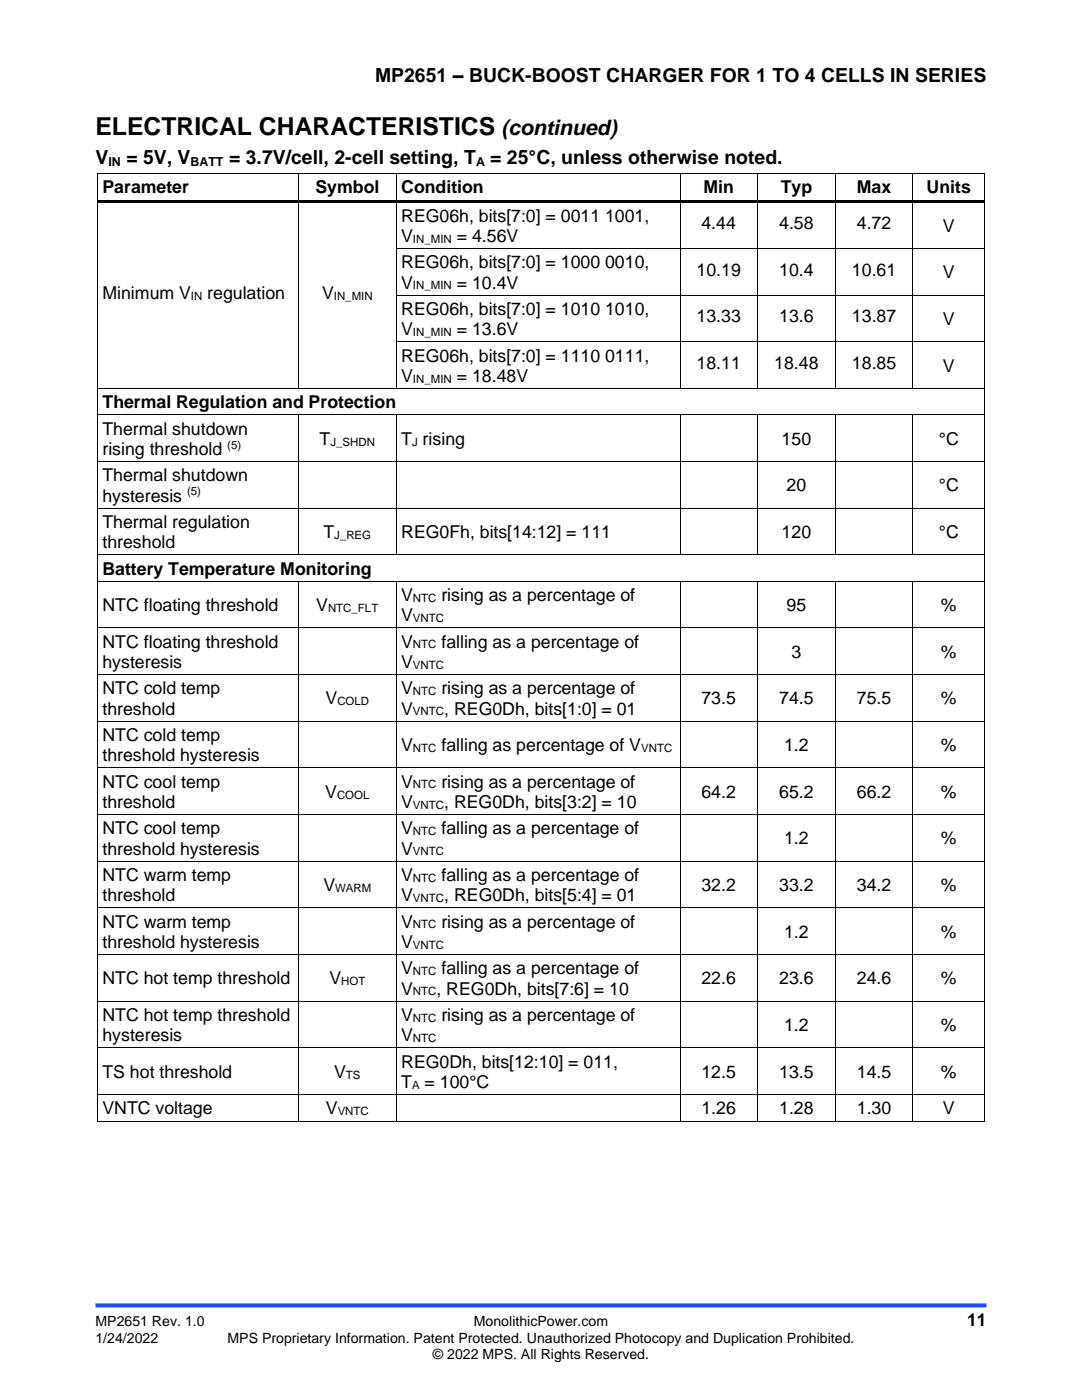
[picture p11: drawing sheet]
<svg xmlns="http://www.w3.org/2000/svg" width="216mm" height="279mm" viewBox="0 0 216 279" stroke-linecap="round" stroke-linejoin="round" font-family="sans-serif">
<defs><g id="words">
<text font-size="4.9" x="19" y="27">ELECTRICAL CHARACTERISTICS</text>
<text font-size="4.2" x="100.1" y="27">(continued)</text>
<g font-size="3.9">
<text x="74.8" y="16.3">MP2651 – BUCK-BOOST CHARGER FOR 1 TO 4 CELLS IN SERIES</text>
<text x="19" y="32.7">V</text>
<text x="25.2" y="32.7">= 5V, V</text>
<text x="45.7" y="32.7">= 3.7V/cell, 2-cell setting, T</text>
<text x="97.8" y="32.7">= 25°C, unless otherwise noted.</text>
</g>
<g font-size="3.5">
<text x="20.4" y="38.6">Parameter</text>
<text x="63" y="38.6">Symbol</text>
<text x="80.1" y="38.6">Condition</text>
<text x="140.4" y="38.6">Min</text>
<text x="155.8" y="38.6">Typ</text>
<text x="171" y="38.6">Max</text>
<text x="184.9" y="38.6">Units</text>
<text x="80.1" y="44.2">REG06h, bits[7:0] = 0011 1001,</text>
<text x="140" y="45.7">4.44</text>
<text x="155.5" y="45.7">4.58</text>
<text x="171" y="45.7">4.72</text>
<text x="188.2" y="46.3">V</text>
<text x="80.1" y="48.3">V</text>
<text x="80.1" y="53.5">REG06h, bits[7:0] = 1000 0010,</text>
<text x="91.2" y="48.3">= 4.56V</text>
<text x="20.4" y="59.7">Minimum V</text>
<text x="41.4" y="59.7">regulation</text>
<text x="64.3" y="59.7">V</text>
<text x="80.1" y="57.6">V</text>
<text x="91.2" y="57.6">= 10.4V</text>
<text x="139" y="55">10.19</text>
<text x="155.5" y="55">10.4</text>
<text x="170" y="55">10.61</text>
<text x="188.2" y="55.6">V</text>
<text x="80.1" y="62.9">REG06h, bits[7:0] = 1010 1010,</text>
<text x="139" y="64.4">13.33</text>
<text x="155.5" y="64.4">13.6</text>
<text x="170" y="64.4">13.87</text>
<text x="188.2" y="64.9">V</text>
<text x="80.1" y="66.9">V</text>
<text x="91.2" y="66.9">= 13.6V</text>
<text x="80.1" y="72.2">REG06h, bits[7:0] = 1110 0111,</text>
<text x="80.1" y="76.2">V</text>
<text x="91.2" y="76.2">= 18.48V</text>
<text x="139" y="73.7">18.11</text>
<text x="154.5" y="73.7">18.48</text>
<text x="170" y="73.7">18.85</text>
<text x="188.2" y="74.2">V</text>
<text x="20.4" y="81.5">Thermal Regulation and Protection</text>
<text x="20.4" y="86.7">Thermal shutdown</text>
<text x="63.8" y="88.8">T</text>
<text x="80.1" y="88.8">T rising</text>
<text x="156" y="88.8">150</text>
<text x="187.3" y="88.8">°C</text>
<text x="20.4" y="90.8">rising threshold</text>
<text x="20.4" y="96">Thermal shutdown</text>
<text x="20.4" y="100.1">hysteresis</text>
<text x="156.9" y="98.1">20</text>
<text x="187.3" y="98.1">°C</text>
<text x="20.4" y="105.4">Thermal regulation</text>
<text x="64.5" y="107.4">T</text>
<text x="80.1" y="107.4">REG0Fh, bits[14:12] = 111</text>
<text x="156" y="107.4">120</text>
<text x="187.3" y="107.4">°C</text>
<text x="20.4" y="109.4">threshold</text>
<text x="20.4" y="114.7">Battery Temperature Monitoring</text>
<text x="80.1" y="119.9">V</text>
<text x="88.1" y="119.9">rising as a percentage of</text>
<text x="20.4" y="121.9">NTC floating threshold</text>
<text x="63.1" y="121.9">V</text>
<text x="80.1" y="124">V</text>
<text x="156.9" y="121.9">95</text>
<text x="187.8" y="121.9">%</text>
<text x="20.4" y="129.2">NTC floating threshold</text>
<text x="80.1" y="129.2">V</text>
<text x="88.1" y="129.2">falling as a percentage of</text>
<text x="157.9" y="131.3">3</text>
<text x="187.8" y="131.3">%</text>
<text x="20.4" y="133.3">hysteresis</text>
<text x="80.1" y="133.3">V</text>
<text x="20.4" y="138.5">NTC cold temp</text>
<text x="20.4" y="142.6">threshold</text>
<text x="65" y="140.6">V</text>
<text x="80.1" y="138.5">V</text>
<text x="80.1" y="142.6">V</text>
<text x="88.1" y="138.5">rising as a percentage of</text>
<text x="88.6" y="142.6">, REG0Dh, bits[1:0] = 01</text>
<text x="140" y="140.6">73.5</text>
<text x="155.5" y="140.6">74.5</text>
<text x="171" y="140.6">75.5</text>
<text x="187.8" y="140.6">%</text>
<text x="20.4" y="147.9">NTC cold temp</text>
<text x="80.1" y="149.9">V</text>
<text x="88.1" y="149.9">falling as percentage of V</text>
<text x="156.5" y="149.9">1.2</text>
<text x="187.8" y="149.9">%</text>
<text x="20.4" y="151.9">threshold hysteresis</text>
<text x="20.4" y="157.2">NTC cool temp</text>
<text x="20.4" y="161.2">threshold</text>
<text x="64.9" y="159.2">V</text>
<text x="80.1" y="157.2">V</text>
<text x="80.1" y="161.2">V</text>
<text x="88.1" y="157.2">rising as a percentage of</text>
<text x="88.6" y="161.2">, REG0Dh, bits[3:2] = 10</text>
<text x="140" y="159.2">64.2</text>
<text x="155.5" y="159.2">65.2</text>
<text x="171" y="159.2">66.2</text>
<text x="187.8" y="159.2">%</text>
<text x="20.4" y="166.5">NTC cool temp</text>
<text x="80.1" y="166.5">V</text>
<text x="88.1" y="166.5">falling as a percentage of</text>
<text x="20.4" y="170.6">threshold hysteresis</text>
<text x="80.1" y="170.6">V</text>
<text x="156.5" y="168.5">1.2</text>
<text x="187.8" y="168.5">%</text>
<text x="20.4" y="175.8">NTC warm temp</text>
<text x="20.4" y="179.9">threshold</text>
<text x="64.5" y="177.8">V</text>
<text x="80.1" y="175.8">V</text>
<text x="80.1" y="179.9">V</text>
<text x="88.1" y="175.8">falling as a percentage of</text>
<text x="88.6" y="179.9">, REG0Dh, bits[5:4] = 01</text>
<text x="140" y="177.8">32.2</text>
<text x="155.5" y="177.8">33.2</text>
<text x="171" y="177.8">34.2</text>
<text x="187.8" y="177.8">%</text>
<text x="20.4" y="185.1">NTC warm temp</text>
<text x="80.1" y="185.1">V</text>
<text x="88.1" y="185.1">rising as a percentage of</text>
<text x="20.4" y="189.2">threshold hysteresis</text>
<text x="80.1" y="189.2">V</text>
<text x="156.5" y="187.1">1.2</text>
<text x="187.8" y="187.1">%</text>
<text x="20.4" y="196.5">NTC hot temp threshold</text>
<text x="65.7" y="196.5">V</text>
<text x="80.1" y="194.4">V</text>
<text x="88.1" y="194.4">falling as a percentage of</text>
<text x="140" y="196.5">22.6</text>
<text x="155.5" y="196.5">23.6</text>
<text x="171" y="196.5">24.6</text>
<text x="187.8" y="196.5">%</text>
<text x="20.4" y="203.7">NTC hot temp threshold</text>
<text x="80.1" y="198.5">V</text>
<text x="80.1" y="203.7">V</text>
<text x="87.1" y="198.5">, REG0Dh, bits[7:6] = 10</text>
<text x="88.1" y="203.7">rising as a percentage of</text>
<text x="20.4" y="207.8">hysteresis</text>
<text x="80.1" y="207.8">V</text>
<text x="156.5" y="205.8">1.2</text>
<text x="187.8" y="205.8">%</text>
<text x="20.4" y="215.1">TS hot threshold</text>
<text x="66.7" y="215.1">V</text>
<text x="80.1" y="213.1">REG0Dh, bits[12:10] = 011,</text>
<text x="140" y="215.1">12.5</text>
<text x="155.5" y="215.1">13.5</text>
<text x="171" y="215.1">14.5</text>
<text x="187.8" y="215.1">%</text>
<text x="80.1" y="217.1">T</text>
<text x="84.7" y="217.1">= 100°C</text>
<text x="20.4" y="222.4">VNTC voltage</text>
<text x="65" y="222.4">V</text>
<text x="140" y="222.4">1.26</text>
<text x="155.5" y="222.4">1.28</text>
<text x="171" y="222.4">1.30</text>
<text x="188.2" y="222.4">V</text>
<text x="193" y="264.6">11</text>
</g>
<g font-size="2.8">
<text x="19" y="264.6">MP2651 Rev. 1.0</text>
<text x="19" y="267.9">1/24/2022</text>
<text x="45.4" y="267.9">MPS Proprietary Information. Patent Protected. Unauthorized Photocopy and Duplication Prohibited.</text>
<text x="94.6" y="264.6">MonolithicPower.com</text>
<text x="86.4" y="271.2">© 2022 MPS. All Rights Reserved.</text>
</g>
<g font-size="2.5">
<text x="21.6" y="33.1">IN</text>
<text x="38" y="33.1">BATT</text>
<text x="95" y="33.1">A</text>
</g>
<g font-size="2.3">
<text x="82.4" y="48.5">IN_MIN</text>
<text x="38.1" y="59.9">IN</text>
<text x="66.6" y="59.9">IN_MIN</text>
<text x="82.4" y="57.8">IN_MIN</text>
<text x="82.4" y="67.1">IN_MIN</text>
<text x="82.4" y="76.4">IN_MIN</text>
<text x="45.3" y="89.6">(5)</text>
<text x="65.9" y="88.9">J_SHDN</text>
<text x="82.2" y="88.9">J</text>
<text x="37.3" y="98.9">(5)</text>
<text x="66.7" y="107.6">J_REG</text>
<text x="65.5" y="122.1">NTC_FLT</text>
<text x="82.4" y="120.1">NTC</text>
<text x="82.4" y="124.1">VNTC</text>
<text x="82.4" y="129.4">NTC</text>
<text x="82.4" y="133.5">VNTC</text>
<text x="67.3" y="140.7">COLD</text>
<text x="82.4" y="138.7">NTC</text>
<text x="82.4" y="142.8">VNTC</text>
<text x="82.4" y="150.1">NTC</text>
<text x="127.9" y="150.1">VNTC</text>
<text x="67.3" y="159.4">COOL</text>
<text x="82.4" y="157.3">NTC</text>
<text x="82.4" y="161.4">VNTC</text>
<text x="82.4" y="166.7">NTC</text>
<text x="82.4" y="170.7">VNTC</text>
<text x="66.9" y="178">WARM</text>
<text x="82.4" y="176">NTC</text>
<text x="82.4" y="180">VNTC</text>
<text x="82.4" y="185.3">NTC</text>
<text x="82.4" y="189.3">VNTC</text>
<text x="68.1" y="196.6">HOT</text>
<text x="82.4" y="194.6">NTC</text>
<text x="82.4" y="198.7">NTC</text>
<text x="82.4" y="203.9">NTC</text>
<text x="82.4" y="208">NTC</text>
<text x="69" y="215.3">TS</text>
<text x="82.2" y="217.3">A</text>
<text x="67.4" y="222.5">VNTC</text>
</g>
</g></defs>
<path d="M19 260.5h177.8" fill="none" stroke="#1c4eff" stroke-width=".79" stroke-linecap="butt"/>
<g fill="#000">
<path d="M19.3 34.6h.2v.7h-.2z" fill-rule="evenodd"/>
<path d="M19.3 34.6h.2v.2h-.2z" fill-rule="evenodd"/>
<path d="M59.5 34.8h.2v.5h-.2z" fill-rule="evenodd"/>
<path d="M59.5 34.6h.2v.2h-.2z" fill-rule="evenodd"/>
<path d="M78.9 34.8h.2v.5h-.2z" fill-rule="evenodd"/>
<path d="M78.9 34.6h.2v.2h-.2z" fill-rule="evenodd"/>
<path d="M135.6 34.8h.2v.5h-.2z" fill-rule="evenodd"/>
<path d="M135.6 34.6h.2v.2h-.2z" fill-rule="evenodd"/>
<path d="M151.1 34.8h.1v.5h-.1z" fill-rule="evenodd"/>
<path d="M151.1 34.6h.1v.2h-.1z" fill-rule="evenodd"/>
<path d="M166.6 34.8h.2v.5h-.2z" fill-rule="evenodd"/>
<path d="M166.6 34.6h.2v.2h-.2z" fill-rule="evenodd"/>
<path d="M182.1 34.8h.2v.5h-.2z" fill-rule="evenodd"/>
<path d="M182.1 34.6h.2v.2h-.2z" fill-rule="evenodd"/>
<path d="M196.4 34.6h.2v.7h-.2z" fill-rule="evenodd"/>
<path d="M196.4 34.6h.2v.2h-.2z" fill-rule="evenodd"/>
<path d="M19.3 39.9h.2v1h-.2z" fill-rule="evenodd"/>
<path d="M19.3 49.5h.2v.7h-.2z" fill-rule="evenodd"/>
<path d="M19.3 58.9h.2v.6h-.2z" fill-rule="evenodd"/>
<path d="M19.5 39.9h40v.5h-40z" fill-rule="evenodd"/>
<path d="M59.5 40.4h.2v.5h-.2z" fill-rule="evenodd"/>
<path d="M59.5 39.9h.6v.5h-.6z" fill-rule="evenodd"/>
<path d="M59.5 49.5h.2v.7h-.2z" fill-rule="evenodd"/>
<path d="M59.5 58.9h.2v.6h-.2z" fill-rule="evenodd"/>
<path d="M60.1 39.9h18.8v.5h-18.8z" fill-rule="evenodd"/>
<path d="M78.9 40.4h.2v.5h-.2z" fill-rule="evenodd"/>
<path d="M78.9 39.9h.6v.5h-.6z" fill-rule="evenodd"/>
<path d="M78.9 49.5h.2v.7h-.2z" fill-rule="evenodd"/>
<path d="M78.9 58.9h.2v.6h-.2z" fill-rule="evenodd"/>
<path d="M79.5 39.9h56.1v.5h-56.1z" fill-rule="evenodd"/>
<path d="M135.6 40.4h.2v.5h-.2z" fill-rule="evenodd"/>
<path d="M135.6 39.9h.5v.5h-.5z" fill-rule="evenodd"/>
<path d="M135.6 49.5h.2v.7h-.2z" fill-rule="evenodd"/>
<path d="M135.6 58.9h.2v.6h-.2z" fill-rule="evenodd"/>
<path d="M136.1 39.9h15v.5h-15z" fill-rule="evenodd"/>
<path d="M151.1 40.4h.1v.5h-.1z" fill-rule="evenodd"/>
<path d="M151.1 39.9h.5v.5h-.5z" fill-rule="evenodd"/>
<path d="M151.1 49.5h.1v.7h-.1z" fill-rule="evenodd"/>
<path d="M151.1 58.9h.1v.6h-.1z" fill-rule="evenodd"/>
<path d="M151.6 39.9h15v.5h-15z" fill-rule="evenodd"/>
<path d="M166.6 40.4h.2v.5h-.2z" fill-rule="evenodd"/>
<path d="M166.6 39.9h.5v.5h-.5z" fill-rule="evenodd"/>
<path d="M166.6 49.5h.2v.7h-.2z" fill-rule="evenodd"/>
<path d="M166.6 58.9h.2v.6h-.2z" fill-rule="evenodd"/>
<path d="M167.1 39.9h15v.5h-15z" fill-rule="evenodd"/>
<path d="M182.1 40.4h.2v.5h-.2z" fill-rule="evenodd"/>
<path d="M182.1 39.9h.5v.5h-.5z" fill-rule="evenodd"/>
<path d="M182.1 49.5h.2v.7h-.2z" fill-rule="evenodd"/>
<path d="M182.1 58.9h.2v.6h-.2z" fill-rule="evenodd"/>
<path d="M182.6 39.9h13.8v.5h-13.8z" fill-rule="evenodd"/>
<path d="M196.4 39.9h.2v1h-.2z" fill-rule="evenodd"/>
<path d="M196.4 49.5h.2v.7h-.2z" fill-rule="evenodd"/>
<path d="M196.4 58.9h.2v.6h-.2z" fill-rule="evenodd"/>
<path d="M19.3 68.2h.2v.7h-.2z" fill-rule="evenodd"/>
<path d="M19.3 77.5h.2v.7h-.2z" fill-rule="evenodd"/>
<path d="M59.5 68.2h.2v.7h-.2z" fill-rule="evenodd"/>
<path d="M59.5 77.5h.2v.1h-.2z" fill-rule="evenodd"/>
<path d="M78.9 68.2h.2v.7h-.2z" fill-rule="evenodd"/>
<path d="M78.9 77.5h.2v.1h-.2z" fill-rule="evenodd"/>
<path d="M135.6 68.2h.2v.7h-.2z" fill-rule="evenodd"/>
<path d="M135.6 77.5h.2v.1h-.2z" fill-rule="evenodd"/>
<path d="M151.1 68.2h.1v.7h-.1z" fill-rule="evenodd"/>
<path d="M151.1 77.5h.1v.1h-.1z" fill-rule="evenodd"/>
<path d="M166.6 68.2h.2v.7h-.2z" fill-rule="evenodd"/>
<path d="M166.6 77.5h.2v.1h-.2z" fill-rule="evenodd"/>
<path d="M182.1 68.2h.2v.7h-.2z" fill-rule="evenodd"/>
<path d="M182.1 77.5h.2v.1h-.2z" fill-rule="evenodd"/>
<path d="M196.4 68.2h.2v.7h-.2z" fill-rule="evenodd"/>
<path d="M196.4 77.5h.2v.7h-.2z" fill-rule="evenodd"/>
<path d="M19.3 82.7h.2v.7h-.2z" fill-rule="evenodd"/>
<path d="M19.3 92h.2v.7h-.2z" fill-rule="evenodd"/>
<path d="M59.5 82.9h.2v.5h-.2z" fill-rule="evenodd"/>
<path d="M59.5 82.7h.2v.2h-.2z" fill-rule="evenodd"/>
<path d="M59.5 92h.2v.7h-.2z" fill-rule="evenodd"/>
<path d="M78.9 82.9h.2v.5h-.2z" fill-rule="evenodd"/>
<path d="M78.9 82.7h.2v.2h-.2z" fill-rule="evenodd"/>
<path d="M78.9 92h.2v.7h-.2z" fill-rule="evenodd"/>
<path d="M135.6 82.9h.2v.5h-.2z" fill-rule="evenodd"/>
<path d="M135.6 82.7h.2v.2h-.2z" fill-rule="evenodd"/>
<path d="M135.6 92h.2v.7h-.2z" fill-rule="evenodd"/>
<path d="M151.1 82.9h.1v.5h-.1z" fill-rule="evenodd"/>
<path d="M151.1 82.7h.1v.2h-.1z" fill-rule="evenodd"/>
<path d="M151.1 92h.1v.7h-.1z" fill-rule="evenodd"/>
<path d="M166.6 82.9h.2v.5h-.2z" fill-rule="evenodd"/>
<path d="M166.6 82.7h.2v.2h-.2z" fill-rule="evenodd"/>
<path d="M166.6 92h.2v.7h-.2z" fill-rule="evenodd"/>
<path d="M182.1 82.9h.2v.5h-.2z" fill-rule="evenodd"/>
<path d="M182.1 82.7h.2v.2h-.2z" fill-rule="evenodd"/>
<path d="M182.1 92h.2v.7h-.2z" fill-rule="evenodd"/>
<path d="M196.4 82.7h.2v.7h-.2z" fill-rule="evenodd"/>
<path d="M196.4 92h.2v.7h-.2z" fill-rule="evenodd"/>
<path d="M19.3 101.4h.2v.7h-.2z" fill-rule="evenodd"/>
<path d="M19.3 110.7h.2v.7h-.2z" fill-rule="evenodd"/>
<path d="M19.3 115.9h.2v.7h-.2z" fill-rule="evenodd"/>
<path d="M59.5 101.4h.2v.7h-.2z" fill-rule="evenodd"/>
<path d="M59.5 110.7h.2v.1h-.2z" fill-rule="evenodd"/>
<path d="M59.5 116.1h.2v.5h-.2z" fill-rule="evenodd"/>
<path d="M59.5 115.9h.2v.2h-.2z" fill-rule="evenodd"/>
<path d="M78.9 101.4h.2v.7h-.2z" fill-rule="evenodd"/>
<path d="M78.9 110.7h.2v.1h-.2z" fill-rule="evenodd"/>
<path d="M78.9 116.1h.2v.5h-.2z" fill-rule="evenodd"/>
<path d="M78.9 115.9h.2v.2h-.2z" fill-rule="evenodd"/>
<path d="M135.6 101.4h.2v.7h-.2z" fill-rule="evenodd"/>
<path d="M135.6 110.7h.2v.1h-.2z" fill-rule="evenodd"/>
<path d="M135.6 116.1h.2v.5h-.2z" fill-rule="evenodd"/>
<path d="M135.6 115.9h.2v.2h-.2z" fill-rule="evenodd"/>
<path d="M151.1 101.4h.1v.7h-.1z" fill-rule="evenodd"/>
<path d="M151.1 110.7h.1v.1h-.1z" fill-rule="evenodd"/>
<path d="M151.1 116.1h.1v.5h-.1z" fill-rule="evenodd"/>
<path d="M151.1 115.9h.1v.2h-.1z" fill-rule="evenodd"/>
<path d="M166.6 101.4h.2v.7h-.2z" fill-rule="evenodd"/>
<path d="M166.6 110.7h.2v.1h-.2z" fill-rule="evenodd"/>
<path d="M166.6 116.1h.2v.5h-.2z" fill-rule="evenodd"/>
<path d="M166.6 115.9h.2v.2h-.2z" fill-rule="evenodd"/>
<path d="M182.1 101.4h.2v.7h-.2z" fill-rule="evenodd"/>
<path d="M182.1 110.7h.2v.1h-.2z" fill-rule="evenodd"/>
<path d="M182.1 116.1h.2v.5h-.2z" fill-rule="evenodd"/>
<path d="M182.1 115.9h.2v.2h-.2z" fill-rule="evenodd"/>
<path d="M196.4 101.4h.2v.7h-.2z" fill-rule="evenodd"/>
<path d="M196.4 110.7h.2v.7h-.2z" fill-rule="evenodd"/>
<path d="M196.4 115.9h.2v.7h-.2z" fill-rule="evenodd"/>
<path d="M19.3 125.2h.2v.7h-.2z" fill-rule="evenodd"/>
<path d="M19.3 134.5h.2v.7h-.2z" fill-rule="evenodd"/>
<path d="M59.5 125.2h.2v.7h-.2z" fill-rule="evenodd"/>
<path d="M59.5 134.5h.2v.7h-.2z" fill-rule="evenodd"/>
<path d="M78.9 125.2h.2v.7h-.2z" fill-rule="evenodd"/>
<path d="M78.9 134.5h.2v.7h-.2z" fill-rule="evenodd"/>
<path d="M135.6 125.2h.2v.7h-.2z" fill-rule="evenodd"/>
<path d="M135.6 134.5h.2v.7h-.2z" fill-rule="evenodd"/>
<path d="M151.1 125.2h.1v.7h-.1z" fill-rule="evenodd"/>
<path d="M151.1 134.5h.1v.7h-.1z" fill-rule="evenodd"/>
<path d="M166.6 125.2h.2v.7h-.2z" fill-rule="evenodd"/>
<path d="M166.6 134.5h.2v.7h-.2z" fill-rule="evenodd"/>
<path d="M182.1 125.2h.2v.7h-.2z" fill-rule="evenodd"/>
<path d="M182.1 134.5h.2v.7h-.2z" fill-rule="evenodd"/>
<path d="M196.4 125.2h.2v.7h-.2z" fill-rule="evenodd"/>
<path d="M196.4 134.5h.2v.7h-.2z" fill-rule="evenodd"/>
<path d="M19.3 143.9h.2v.7h-.2z" fill-rule="evenodd"/>
<path d="M19.3 153.2h.2v.7h-.2z" fill-rule="evenodd"/>
<path d="M59.5 143.9h.2v.7h-.2z" fill-rule="evenodd"/>
<path d="M59.5 153.2h.2v.7h-.2z" fill-rule="evenodd"/>
<path d="M78.9 143.9h.2v.7h-.2z" fill-rule="evenodd"/>
<path d="M78.9 153.2h.2v.7h-.2z" fill-rule="evenodd"/>
<path d="M135.6 143.9h.2v.7h-.2z" fill-rule="evenodd"/>
<path d="M135.6 153.2h.2v.7h-.2z" fill-rule="evenodd"/>
<path d="M151.1 143.9h.1v.7h-.1z" fill-rule="evenodd"/>
<path d="M151.1 153.2h.1v.7h-.1z" fill-rule="evenodd"/>
<path d="M166.6 143.9h.2v.7h-.2z" fill-rule="evenodd"/>
<path d="M166.6 153.2h.2v.7h-.2z" fill-rule="evenodd"/>
<path d="M182.1 143.9h.2v.7h-.2z" fill-rule="evenodd"/>
<path d="M182.1 153.2h.2v.7h-.2z" fill-rule="evenodd"/>
<path d="M196.4 143.9h.2v.7h-.2z" fill-rule="evenodd"/>
<path d="M196.4 153.2h.2v.7h-.2z" fill-rule="evenodd"/>
<path d="M19.3 162.5h.2v.7h-.2z" fill-rule="evenodd"/>
<path d="M19.3 171.8h.2v.7h-.2z" fill-rule="evenodd"/>
<path d="M59.5 162.5h.2v.7h-.2z" fill-rule="evenodd"/>
<path d="M59.5 171.8h.2v.7h-.2z" fill-rule="evenodd"/>
<path d="M78.9 162.5h.2v.7h-.2z" fill-rule="evenodd"/>
<path d="M78.9 171.8h.2v.7h-.2z" fill-rule="evenodd"/>
<path d="M135.6 162.5h.2v.7h-.2z" fill-rule="evenodd"/>
<path d="M135.6 171.8h.2v.7h-.2z" fill-rule="evenodd"/>
<path d="M151.1 162.5h.1v.7h-.1z" fill-rule="evenodd"/>
<path d="M151.1 171.8h.1v.7h-.1z" fill-rule="evenodd"/>
<path d="M166.6 162.5h.2v.7h-.2z" fill-rule="evenodd"/>
<path d="M166.6 171.8h.2v.7h-.2z" fill-rule="evenodd"/>
<path d="M182.1 162.5h.2v.7h-.2z" fill-rule="evenodd"/>
<path d="M182.1 171.8h.2v.7h-.2z" fill-rule="evenodd"/>
<path d="M196.4 162.5h.2v.7h-.2z" fill-rule="evenodd"/>
<path d="M196.4 171.8h.2v.7h-.2z" fill-rule="evenodd"/>
<path d="M19.3 181.1h.2v.7h-.2z" fill-rule="evenodd"/>
<path d="M19.3 190.4h.2v.7h-.2z" fill-rule="evenodd"/>
<path d="M59.5 181.1h.2v.7h-.2z" fill-rule="evenodd"/>
<path d="M59.5 190.4h.2v.7h-.2z" fill-rule="evenodd"/>
<path d="M78.9 181.1h.2v.7h-.2z" fill-rule="evenodd"/>
<path d="M78.9 190.4h.2v.7h-.2z" fill-rule="evenodd"/>
<path d="M135.6 181.1h.2v.7h-.2z" fill-rule="evenodd"/>
<path d="M135.6 190.4h.2v.7h-.2z" fill-rule="evenodd"/>
<path d="M151.1 181.1h.1v.7h-.1z" fill-rule="evenodd"/>
<path d="M151.1 190.4h.1v.7h-.1z" fill-rule="evenodd"/>
<path d="M166.6 181.1h.2v.7h-.2z" fill-rule="evenodd"/>
<path d="M166.6 190.4h.2v.7h-.2z" fill-rule="evenodd"/>
<path d="M182.1 181.1h.2v.7h-.2z" fill-rule="evenodd"/>
<path d="M182.1 190.4h.2v.7h-.2z" fill-rule="evenodd"/>
<path d="M196.4 181.1h.2v.7h-.2z" fill-rule="evenodd"/>
<path d="M196.4 190.4h.2v.7h-.2z" fill-rule="evenodd"/>
<path d="M19.3 199.7h.2v.7h-.2z" fill-rule="evenodd"/>
<path d="M19.3 209.1h.2v.7h-.2z" fill-rule="evenodd"/>
<path d="M19.3 218.4h.2v.7h-.2z" fill-rule="evenodd"/>
<path d="M59.5 199.7h.2v.7h-.2z" fill-rule="evenodd"/>
<path d="M59.5 209.1h.2v.7h-.2z" fill-rule="evenodd"/>
<path d="M59.5 218.4h.2v.7h-.2z" fill-rule="evenodd"/>
<path d="M78.9 199.7h.2v.7h-.2z" fill-rule="evenodd"/>
<path d="M78.9 209.1h.2v.7h-.2z" fill-rule="evenodd"/>
<path d="M78.9 218.4h.2v.7h-.2z" fill-rule="evenodd"/>
<path d="M135.6 199.7h.2v.7h-.2z" fill-rule="evenodd"/>
<path d="M135.6 209.1h.2v.7h-.2z" fill-rule="evenodd"/>
<path d="M135.6 218.4h.2v.7h-.2z" fill-rule="evenodd"/>
<path d="M151.1 199.7h.1v.7h-.1z" fill-rule="evenodd"/>
<path d="M151.1 209.1h.1v.7h-.1z" fill-rule="evenodd"/>
<path d="M151.1 218.4h.1v.7h-.1z" fill-rule="evenodd"/>
<path d="M166.6 199.7h.2v.7h-.2z" fill-rule="evenodd"/>
<path d="M166.6 209.1h.2v.7h-.2z" fill-rule="evenodd"/>
<path d="M166.6 218.4h.2v.7h-.2z" fill-rule="evenodd"/>
<path d="M182.1 199.7h.2v.7h-.2z" fill-rule="evenodd"/>
<path d="M182.1 209.1h.2v.7h-.2z" fill-rule="evenodd"/>
<path d="M182.1 218.4h.2v.7h-.2z" fill-rule="evenodd"/>
<path d="M196.4 199.7h.2v.7h-.2z" fill-rule="evenodd"/>
<path d="M196.4 209.1h.2v.7h-.2z" fill-rule="evenodd"/>
<path d="M196.4 218.4h.2v.7h-.2z" fill-rule="evenodd"/>
<path d="M19.3 223.6h.2v.2h-.2z" fill-rule="evenodd"/>
<path d="M19.3 223.6h.2v.2h-.2z" fill-rule="evenodd"/>
<path d="M59.5 223.6h.2v.2h-.2z" fill-rule="evenodd"/>
<path d="M78.9 223.6h.2v.2h-.2z" fill-rule="evenodd"/>
<path d="M135.6 223.6h.2v.2h-.2z" fill-rule="evenodd"/>
<path d="M151.1 223.6h.1v.2h-.1z" fill-rule="evenodd"/>
<path d="M166.6 223.6h.2v.2h-.2z" fill-rule="evenodd"/>
<path d="M182.1 223.6h.2v.2h-.2z" fill-rule="evenodd"/>
<path d="M196.4 223.6h.2v.2h-.2z" fill-rule="evenodd"/>
<path d="M196.4 223.6h.2v.2h-.2z" fill-rule="evenodd"/>
</g>
<g fill="none" stroke="#000" stroke-width=".2">
<path d="M19.4 35.3v4.6M19.5 34.7h40M59.6 35.3v4.6M59.7 34.7h19.2M79 35.3v4.6M79.1 34.7h56.5M135.7 35.3v4.6M135.8 34.7h15.3M151.1 35.3v4.6M151.2 34.7h15.4M166.7 35.3v4.6M166.8 34.7h15.3"/>
<path d="M182.2 35.3v4.6M182.3 34.7h14.1M196.5 35.3v4.6M19.4 40.9v8.6M19.4 50.2v8.7M19.4 59.5v8.7M59.6 40.9v8.6M59.6 50.2v8.7M59.6 59.5v8.7M79 40.9v8.6M79 50.2v8.7M79 59.5v8.7"/>
<path d="M79.1 49.6h56.5M79.1 58.9h56.5M135.7 40.9v8.6M135.7 50.2v8.7M135.7 59.5v8.7M135.8 49.6h15.3M135.8 58.9h15.3M151.1 40.9v8.6M151.1 50.2v8.7M151.1 59.5v8.7M151.2 49.6h15.4M151.2 58.9h15.4"/>
<path d="M166.7 40.9v8.6M166.7 50.2v8.7M166.7 59.5v8.7M166.8 49.6h15.3M166.8 58.9h15.3M182.2 40.9v8.6M182.2 50.2v8.7M182.2 59.5v8.7M182.3 49.6h14.1M182.3 58.9h14.1M196.5 40.9v8.6M196.5 50.2v8.7"/>
<path d="M196.5 59.5v8.7M19.4 68.9v8.6M19.4 78.2v4.5M19.5 77.6h40M59.6 68.9v8.6M59.7 77.6h19.2M79 68.9v8.6M79.1 68.2h56.5M79.1 77.6h56.5M135.7 68.9v8.6M135.8 68.2h15.3M135.8 77.6h15.3"/>
<path d="M151.1 68.9v8.6M151.2 68.2h15.4M151.2 77.6h15.4M166.7 68.9v8.6M166.8 68.2h15.3M166.8 77.6h15.3M182.2 68.9v8.6M182.3 68.2h14.1M182.3 77.6h14.1M196.5 68.9v8.6M196.5 78.2v4.5M19.4 83.4v8.6"/>
<path d="M19.4 92.7v8.7M19.5 82.8h40M19.5 92.1h40M59.6 83.4v8.6M59.6 92.7v8.7M59.7 82.8h19.2M59.7 92.1h19.2M79 83.4v8.6M79 92.7v8.7M79.1 82.8h56.5M79.1 92.1h56.5M135.7 83.4v8.6"/>
<path d="M135.7 92.7v8.7M135.8 82.8h15.3M135.8 92.1h15.3M151.1 83.4v8.6M151.1 92.7v8.7M151.2 82.8h15.4M151.2 92.1h15.4M166.7 83.4v8.6M166.7 92.7v8.7M166.8 82.8h15.3M166.8 92.1h15.3M182.2 83.4v8.6"/>
<path d="M182.2 92.7v8.7M182.3 82.8h14.1M182.3 92.1h14.1M196.5 83.4v8.6M196.5 92.7v8.7M19.4 102.1v8.6M19.4 111.4v4.5M19.4 116.6v8.6M19.5 101.4h40M19.5 110.8h40M19.5 116h40M59.6 102.1v8.6"/>
<path d="M59.6 116.6v8.6M59.7 101.4h19.2M59.7 110.8h19.2M59.7 116h19.2M79 102.1v8.6M79 116.6v8.6M79.1 101.4h56.5M79.1 110.8h56.5M79.1 116h56.5M135.7 102.1v8.6M135.7 116.6v8.6M135.8 101.4h15.3"/>
<path d="M135.8 110.8h15.3M135.8 116h15.3M151.1 102.1v8.6M151.1 116.6v8.6M151.2 101.4h15.4M151.2 110.8h15.4M151.2 116h15.4M166.7 102.1v8.6M166.7 116.6v8.6M166.8 101.4h15.3M166.8 110.8h15.3M166.8 116h15.3"/>
<path d="M182.2 102.1v8.6M182.2 116.6v8.6M182.3 101.4h14.1M182.3 110.8h14.1M182.3 116h14.1M196.5 102.1v8.6M196.5 111.4v4.5M196.5 116.6v8.6M19.4 125.9v8.6M19.4 135.2v8.7M19.5 125.3h40M19.5 134.6h40"/>
<path d="M59.6 125.9v8.6M59.6 135.2v8.7M59.7 125.3h19.2M59.7 134.6h19.2M79 125.9v8.6M79 135.2v8.7M79.1 125.3h56.5M79.1 134.6h56.5M135.7 125.9v8.6M135.7 135.2v8.7M135.8 125.3h15.3M135.8 134.6h15.3"/>
<path d="M151.1 125.9v8.6M151.1 135.2v8.7M151.2 125.3h15.4M151.2 134.6h15.4M166.7 125.9v8.6M166.7 135.2v8.7M166.8 125.3h15.3M166.8 134.6h15.3M182.2 125.9v8.6M182.2 135.2v8.7M182.3 125.3h14.1M182.3 134.6h14.1"/>
<path d="M196.5 125.9v8.6M196.5 135.2v8.7M19.4 144.6v8.6M19.4 153.9v8.6M19.5 143.9h40M19.5 153.3h40M59.6 144.6v8.6M59.6 153.9v8.6M59.7 143.9h19.2M59.7 153.3h19.2M79 144.6v8.6M79 153.9v8.6"/>
<path d="M79.1 143.9h56.5M79.1 153.3h56.5M135.7 144.6v8.6M135.7 153.9v8.6M135.8 143.9h15.3M135.8 153.3h15.3M151.1 144.6v8.6M151.1 153.9v8.6M151.2 143.9h15.4M151.2 153.3h15.4M166.7 144.6v8.6M166.7 153.9v8.6"/>
<path d="M166.8 143.9h15.3M166.8 153.3h15.3M182.2 144.6v8.6M182.2 153.9v8.6M182.3 143.9h14.1M182.3 153.3h14.1M196.5 144.6v8.6M196.5 153.9v8.6M19.4 163.2v8.6M19.4 172.5v8.6M19.5 162.6h40M19.5 171.9h40"/>
<path d="M59.6 163.2v8.6M59.6 172.5v8.6M59.7 162.6h19.2M59.7 171.9h19.2M79 163.2v8.6M79 172.5v8.6M79.1 162.6h56.5M79.1 171.9h56.5M135.7 163.2v8.6M135.7 172.5v8.6M135.8 162.6h15.3M135.8 171.9h15.3"/>
<path d="M151.1 163.2v8.6M151.1 172.5v8.6M151.2 162.6h15.4M151.2 171.9h15.4M166.7 163.2v8.6M166.7 172.5v8.6M166.8 162.6h15.3M166.8 171.9h15.3M182.2 163.2v8.6M182.2 172.5v8.6M182.3 162.6h14.1M182.3 171.9h14.1"/>
<path d="M196.5 163.2v8.6M196.5 172.5v8.6M19.4 181.8v8.6M19.4 191.1v8.6M19.5 181.2h40M19.5 190.5h40M19.5 199.8h40M59.6 181.8v8.6M59.6 191.1v8.6M59.7 181.2h19.2M59.7 190.5h19.2M59.7 199.8h19.2"/>
<path d="M79 181.8v8.6M79 191.1v8.6M79.1 181.2h56.5M79.1 190.5h56.5M79.1 199.8h56.5M135.7 181.8v8.6M135.7 191.1v8.6M135.8 181.2h15.3M135.8 190.5h15.3M135.8 199.8h15.3M151.1 181.8v8.6M151.1 191.1v8.6"/>
<path d="M151.2 181.2h15.4M151.2 190.5h15.4M151.2 199.8h15.4M166.7 181.8v8.6M166.7 191.1v8.6M166.8 181.2h15.3M166.8 190.5h15.3M166.8 199.8h15.3M182.2 181.8v8.6M182.2 191.1v8.6M182.3 181.2h14.1M182.3 190.5h14.1"/>
<path d="M182.3 199.8h14.1M196.5 181.8v8.6M196.5 191.1v8.6M19.4 200.4v8.7M19.4 209.8v8.6M19.4 219.1v4.5M19.5 209.1h40M19.5 218.5h40M59.6 200.4v8.7M59.6 209.8v8.6M59.6 219.1v4.5M59.7 209.1h19.2"/>
<path d="M59.7 218.5h19.2M79 200.4v8.7M79 209.8v8.6M79 219.1v4.5M79.1 209.1h56.5M79.1 218.5h56.5M135.7 200.4v8.7M135.7 209.8v8.6M135.7 219.1v4.5M135.8 209.1h15.3M135.8 218.5h15.3M151.1 200.4v8.7"/>
<path d="M151.1 209.8v8.6M151.1 219.1v4.5M151.2 209.1h15.4M151.2 218.5h15.4M166.7 200.4v8.7M166.7 209.8v8.6M166.7 219.1v4.5M166.8 209.1h15.3M166.8 218.5h15.3M182.2 200.4v8.7M182.2 209.8v8.6M182.2 219.1v4.5"/>
<path d="M182.3 209.1h14.1M182.3 218.5h14.1M196.5 200.4v8.7M196.5 209.8v8.6M196.5 219.1v4.5M19.5 223.7h40M59.7 223.7h19.2M79.1 223.7h56.5M135.8 223.7h15.3M151.2 223.7h15.4M166.8 223.7h15.3M182.3 223.7h14.1"/>
</g>
<use href="#words"/>
</svg>
